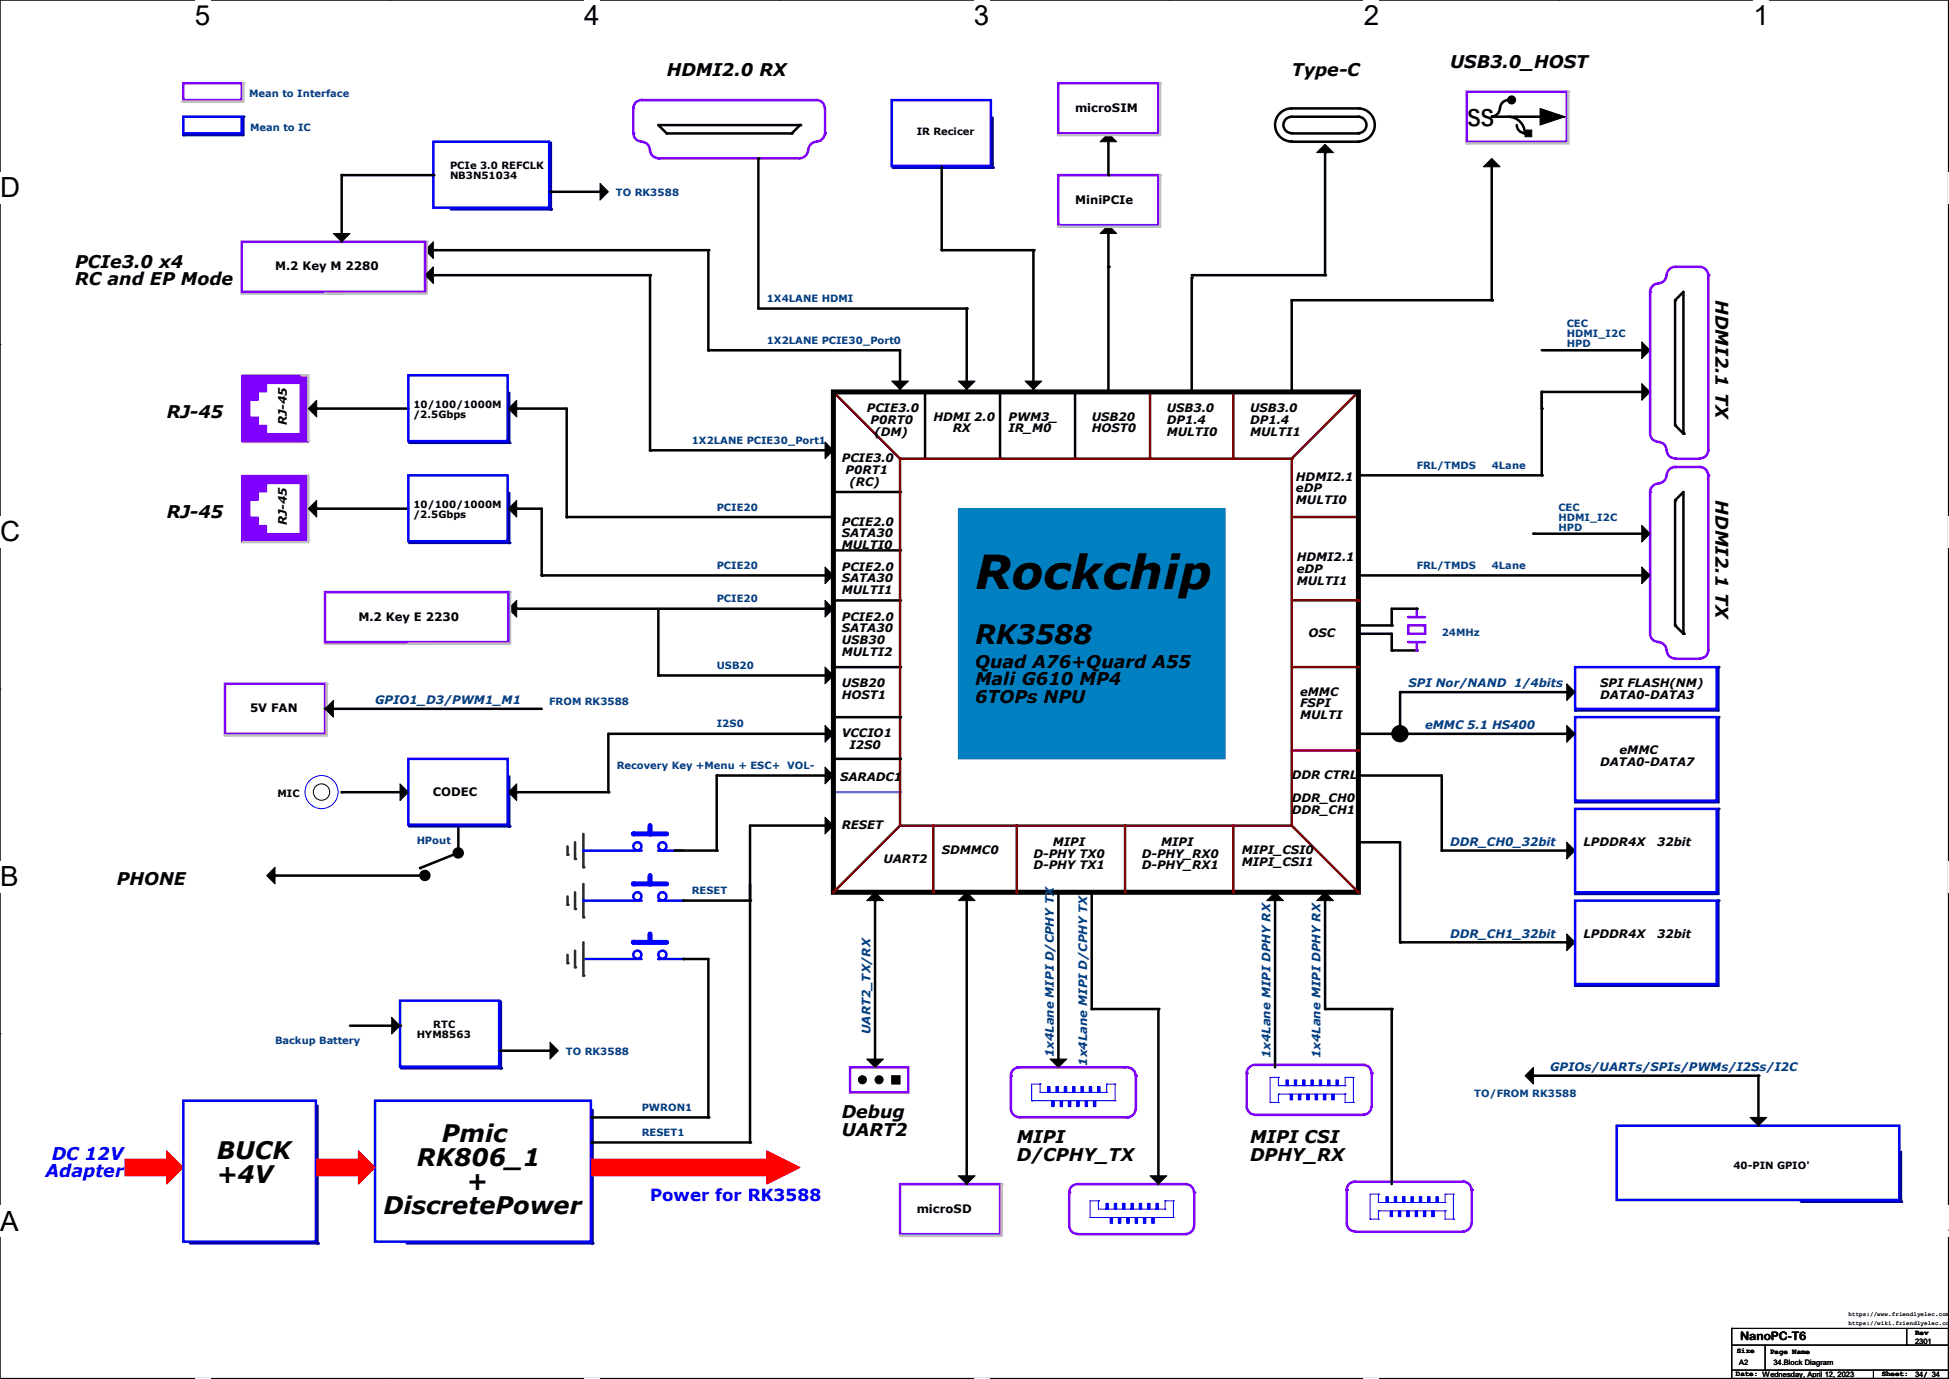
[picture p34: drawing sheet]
<svg xmlns="http://www.w3.org/2000/svg" width="297mm" height="210mm" viewBox="0 0 297 210" stroke-linecap="round" stroke-linejoin="round" font-family="sans-serif">
<defs><g id="words">
<text font-size="7.1" x="148.6" y="89.7">Rockchip</text>
<g font-size="4.2">
<text x="29.7" y="3.8">5</text>
<text x="89" y="3.8">4</text>
<text x="148.4" y="3.8">3</text>
<text x="207.8" y="3.8">2</text>
<text x="267.2" y="3.8">1</text>
<text x="0" y="30">D</text>
<text x="0" y="82.5">C</text>
<text x="0" y="135">B</text>
<text x="0" y="187.5">A</text>
<text x="296.9" y="187.5">A</text>
</g>
<text font-size="4.1" x="148.6" y="98">RK3588</text>
<g font-size="3.7">
<text x="223.6" y="19.1">SS</text>
<text x="67.3" y="173.9">Pmic</text>
<text x="33" y="176.4">BUCK</text>
<text x="63.5" y="177.6">RK806_1</text>
<text x="33" y="180.1">+4V</text>
<text x="58.4" y="185">DiscretePower</text>
<text x="71.1" y="181.3">+</text>
</g>
<g font-size="2.7">
<text x="101.6" y="11.6">HDMI2.0 RX</text>
<text x="196.8" y="11.6">Type-C</text>
<text x="221" y="10.3">USB3.0_HOST</text>
<text x="11.4" y="40.8">PCIe3.0 x4</text>
<text x="11.4" y="43.4">RC and EP Mode</text>
<text x="261.4" y="45.7" transform="rotate(90 261.4 45.7)">HDMI2.1 TX</text>
<text x="25.4" y="63.6">RJ-45</text>
<text x="261.4" y="76.2" transform="rotate(90 261.4 76.2)">HDMI2.1 TX</text>
<text x="25.4" y="78.9">RJ-45</text>
<text x="148.6" y="101.7">Quad A76+Quard A55</text>
<text x="148.6" y="104.4">Mali G610 MP4</text>
<text x="148.6" y="107.1">6TOPs NPU</text>
<text x="17.8" y="134.7">PHONE</text>
<text x="128.3" y="170.3">Debug</text>
<text x="128.3" y="173">UART2</text>
<text x="154.9" y="174.1">MIPI</text>
<text x="154.9" y="176.8">D/CPHY_TX</text>
<text x="190.5" y="174.1">MIPI CSI</text>
<text x="190.5" y="176.8">DPHY_RX</text>
</g>
<g font-size="2.7" fill="#00f">
<text x="6.9" y="179.3">Adapter</text>
<text x="7.9" y="176.7">DC 12V</text>
</g>
<text font-size="2.5" fill="#00f" x="99.1" y="182.9">Power for RK3588</text>
<g font-size="1.8">
<text x="163.8" y="17.1">microSIM</text>
<text x="163.8" y="31">MiniPCIe</text>
<text x="41.9" y="41.2">M.2 Key M 2280</text>
<text x="43.7" y="64.8" transform="rotate(-90 43.7 64.8)">RJ-45</text>
<text x="132.1" y="62.8">PCIE3.0</text>
<text x="132.7" y="64.6">P0RT0</text>
<text x="142.2" y="64.1">HDMI 2.0</text>
<text x="145.2" y="65.8">RX</text>
<text x="153.7" y="64.1">PWM3_</text>
<text x="153.7" y="65.8">IR_M0</text>
<text x="166.4" y="64.1">USB20</text>
<text x="166.4" y="65.8">HOST0</text>
<text x="177.8" y="62.8">USB3.0</text>
<text x="177.8" y="64.6">DP1.4</text>
<text x="190.5" y="62.8">USB3.0</text>
<text x="190.5" y="64.6">DP1.4</text>
<text x="128.3" y="70.4">PCIE3.0</text>
<text x="133.3" y="66.3">(DM)</text>
<text x="177.8" y="66.3">MULTI0</text>
<text x="190.5" y="66.3">MULTI1</text>
<text x="128.9" y="72.2">P0RT1</text>
<text x="129.5" y="74">(RC)</text>
<text x="197.5" y="73.2">HDMI2.1</text>
<text x="197.5" y="75">eDP</text>
<text x="197.5" y="76.8">MULTI0</text>
<text x="43.7" y="80" transform="rotate(-90 43.7 80)">RJ-45</text>
<text x="128.3" y="80.1">PCIE2.0</text>
<text x="128.3" y="81.8">SATA30</text>
<text x="128.3" y="83.6">MULTI0</text>
<text x="128.3" y="86.9">PCIE2.0</text>
<text x="128.3" y="88.7">SATA30</text>
<text x="197.6" y="85.5">HDMI2.1</text>
<text x="197.6" y="87.3">eDP</text>
<text x="197.6" y="89.1">MULTI1</text>
<text x="54.6" y="94.5">M.2 Key E 2230</text>
<text x="128.3" y="94.5">PCIE2.0</text>
<text x="128.3" y="90.5">MULTI1</text>
<text x="128.3" y="96.3">SATA30</text>
<text x="128.3" y="98.1">USB30</text>
<text x="128.3" y="99.9">MULTI2</text>
<text x="199.4" y="97.1">OSC</text>
<text x="128.3" y="104.7">USB20</text>
<text x="128.3" y="106.5">HOST1</text>
<text x="198.1" y="106">eMMC</text>
<text x="198.1" y="107.7">FSPI</text>
<text x="243.8" y="104.7">SPI FLASH(NM)</text>
<text x="243.8" y="106.5">DATA0-DATA3</text>
<text x="38.1" y="108.5">5V FAN</text>
<text x="128.3" y="112.3">VCCIO1</text>
<text x="198.1" y="109.5">MULTI</text>
<text x="128" y="118.9">SARADC1</text>
<text x="129.5" y="114.1">I2S0</text>
<text x="196.8" y="118.7">DDR CTRL</text>
<text x="243.8" y="116.6">DATA0-DATA7</text>
<text x="246.8" y="114.9">eMMC</text>
<text x="66" y="121.2">CODEC</text>
<text x="196.8" y="122.2">DDR_CH0</text>
<text x="196.8" y="124">DDR_CH1</text>
<text x="128.3" y="126.3">RESET</text>
<text x="134.6" y="131.4">UART2</text>
<text x="143.5" y="130.1">SDMMC0</text>
<text x="157.5" y="130.6">D-PHY TX0</text>
<text x="160.4" y="128.8">MIPI</text>
<text x="174" y="130.6">D-PHY_RX0</text>
<text x="176.9" y="128.8">MIPI</text>
<text x="189.2" y="130.1">MIPI_CSI0</text>
<text x="189.2" y="131.9">MIPI_CSI1</text>
<text x="241.3" y="128.8">LPDDR4X</text>
<text x="252.5" y="128.8">32bit</text>
<text x="157.5" y="132.4">D-PHY TX1</text>
<text x="174" y="132.4">D-PHY_RX1</text>
<text x="241.3" y="142.8">LPDDR4X</text>
<text x="252.5" y="142.8">32bit</text>
<text x="139.7" y="184.7">microSD</text>
<text x="265.2" y="204">NanoPC-T6</text>
</g>
<g font-size="1.8" fill="#004080">
<text x="57.1" y="107.2">GPIO1_D3/PWM1_M1</text>
<text x="214.6" y="104.7">SPI Nor/NAND 1/4bits</text>
<text x="217.2" y="111">eMMC 5.1 HS400</text>
<text x="221" y="128.8">DDR_CH0_32bit</text>
<text x="221" y="142.8">DDR_CH1_32bit</text>
<text x="132.6" y="157.5" transform="rotate(-90 132.6 157.5)">UART2_TX/RX</text>
<text x="160.6" y="161" transform="rotate(-90 160.6 161)">1x4Lane MIPI D/CPHY TX</text>
<text x="193.6" y="161.2" transform="rotate(-90 193.6 161.2)">1x4Lane MIPI DPHY RX</text>
<text x="201.2" y="161.2" transform="rotate(-90 201.2 161.2)">1x4Lane MIPI DPHY RX</text>
<text x="165.7" y="162.3" transform="rotate(-90 165.7 162.3)">1x4Lane MIPI D/CPHY TX</text>
<text x="236.2" y="163.1">GPIOs/UARTs/SPIs/PWMs/I2Ss/I2C</text>
</g>
<g font-size="1.5" fill="#004080">
<text x="38" y="14.8">Mean to Interface</text>
<text x="38.1" y="20">Mean to IC</text>
<text x="93.9" y="29.9">TO RK3588</text>
<text x="116.8" y="46">1X4LANE HDMI</text>
<text x="116.8" y="52.4">1X2LANE PCIE30_Port0</text>
<text x="238.8" y="49.8">CEC</text>
<text x="238.8" y="51.4">HDMI_I2C</text>
<text x="238.8" y="52.9">HPD</text>
<text x="105.4" y="67.6">1X2LANE PCIE30_Port1</text>
<text x="215.9" y="71.4">FRL/TMDS</text>
<text x="227.3" y="71.4">4Lane</text>
<text x="109.2" y="77.8">PCIE20</text>
<text x="237.5" y="77.8">CEC</text>
<text x="237.5" y="79.3">HDMI_I2C</text>
<text x="237.5" y="80.8">HPD</text>
<text x="109.2" y="86.7">PCIE20</text>
<text x="215.9" y="86.7">FRL/TMDS</text>
<text x="227.3" y="86.7">4Lane</text>
<text x="109.2" y="91.7">PCIE20</text>
<text x="109.2" y="101.9">USB20</text>
<text x="219.7" y="96.8">24MHz</text>
<text x="83.7" y="107.4">FROM RK3588</text>
<text x="109.2" y="110.8">I2S0</text>
<text x="94" y="117.1">Recovery Key +Menu + ESC+ VOL-</text>
<text x="63.5" y="128.6">HPout</text>
<text x="105.4" y="136.2">RESET</text>
<text x="41.9" y="159">Backup Battery</text>
<text x="86.2" y="160.7">TO RK3588</text>
<text x="224.7" y="167">TO/FROM RK3588</text>
<text x="97.8" y="173">RESET1</text>
<text x="97.8" y="169.2">PWRON1</text>
</g>
<g font-size="1.5">
<text x="139.7" y="20.6">IR Recicer</text>
<text x="68.6" y="25.7">PCIe 3.0 REFCLK</text>
<text x="68.6" y="27.2">NB3N51034</text>
<text x="63" y="62.1">10/100/1000M</text>
<text x="63" y="63.7">/2.5Gbps</text>
<text x="63" y="77.4">10/100/1000M</text>
<text x="63" y="78.9">/2.5Gbps</text>
<text x="42.3" y="121.3">MIC</text>
<text x="63.5" y="158">HYM8563</text>
<text x="66" y="156.5">RTC</text>
<text x="264.2" y="178.1">40-PIN GPIO'</text>
</g>
<g font-size="1.1">
<text x="291.8" y="203.3">Rev</text>
<text x="264.5" y="209.6">Date: Wednesday, April 12, 2023</text>
<text x="264.7" y="206.1">Size</text>
<text x="265" y="207.9">A2</text>
<text x="269.7" y="206.2">Page Name</text>
<text x="270.2" y="207.9">34.Block Diagram</text>
<text x="286.8" y="209.6">Sheet:</text>
<text x="291.8" y="209.8">34/ 34</text>
<text x="291.8" y="204.7">2301</text>
</g>
<g font-size=".9">
<text x="281.7" y="201.8">https://wiki.friendlyelec.com/</text>
<text x="281.7" y="200.5">https://www.friendlyelec.com/</text>
</g>
</g></defs>
<path d="M0 0h296.9v209.9h-296.9z" fill="none" stroke="#000" stroke-width=".15"/>
<g fill="#fff">
<path d="M29.7 0h2.3v4.7h-2.3z"/>
<path d="M29.7 209.9h2.3v.1h-2.3z"/>
</g>
<path d="M59.4 0h.1M59.4 209.9h.1" fill="none" stroke="#000" stroke-width=".15"/>
<g fill="#fff">
<path d="M89 0h2.4v4.7h-2.4z"/>
<path d="M89 209.9h2.4v.1h-2.4z"/>
</g>
<path d="M118.7 0h.1M118.7 209.9h.1" fill="none" stroke="#000" stroke-width=".15"/>
<g fill="#fff">
<path d="M148.4 0h2.4v4.7h-2.4z"/>
<path d="M148.4 209.9h2.4v.1h-2.4z"/>
</g>
<path d="M178.1 0h.1M178.1 209.9h.1" fill="none" stroke="#000" stroke-width=".15"/>
<g fill="#fff">
<path d="M207.8 0h2.4v4.7h-2.4z"/>
<path d="M207.8 209.9h2.4v.1h-2.4z"/>
</g>
<path d="M237.5 0h.1M237.5 209.9h.1" fill="none" stroke="#000" stroke-width=".15"/>
<g fill="#fff">
<path d="M267.2 0h2.4v4.7h-2.4z"/>
<path d="M267.2 209.9h2.4v.1h-2.4z"/>
<path d="M0 26.2h3v4.7h-3z"/>
<path d="M296.9 26.2h.1v4.7h-.1z"/>
<path d="M0 78.7h3v4.7h-3z"/>
<path d="M296.9 78.7h.1v4.7h-.1z"/>
</g>
<path d="M0 52.5h.1M296.9 52.5h.1" fill="none" stroke="#000" stroke-width=".15"/>
<g fill="#fff">
<path d="M0 131.1h2.8v4.8h-2.8z"/>
<path d="M296.9 131.1h.1v4.8h-.1z"/>
</g>
<path d="M0 104.9h.1M296.9 104.9h.1" fill="none" stroke="#000" stroke-width=".15"/>
<g fill="#fff">
<path d="M0 183.6h2.8v4.8h-2.8z"/>
<path d="M296.8 183.6h.2v4.8h-.2z"/>
</g>
<path d="M0 157.4h.1M296.9 157.4h.1" fill="none" stroke="#000" stroke-width=".15"/>
<path d="M207 16.5a2.52 2.52 0 0 1 2.5 2.5 2.52 2.52 0 0 1-2.5 2.5M207.1 16.5h-10.2a2.52 2.52 0 0 0-2.6 2.5 2.52 2.52 0 0 0 2.6 2.5h-.1M168.9 35.6v24.1M196.7 21.6h10.3M196.8 20.3h10.2M207 20.3a1.25 1.25 0 0 0 1.2-1.3 1.25 1.25 0 0 0-1.2-1.2h-10.2a1.25 1.25 0 0 0-1.2 1.2 1.25 1.25 0 0 0 1.2 1.3" fill="none" stroke="#000" stroke-width=".38"/>
<g fill="#000">
<circle cx="207" cy="17.8" r=".19"/>
<circle cx="207.1" cy="16.5" r=".19"/>
<circle cx="207" cy="20.3" r=".19"/>
<circle cx="207" cy="21.6" r=".19"/>
<circle cx="168.9" cy="40.6" r=".19"/>
</g>
<path d="M167.6 35.6l1.3-1.3 1.3 1.3z" fill-rule="evenodd" fill="#000" stroke="#000" stroke-width=".15"/>
<path d="M27.9 12.7h8.9v2.5h-8.9z" fill="none" stroke="#8000ff" stroke-width=".38"/>
<path d="M37.1 17.8v2.8" fill="none" stroke="#0000a0" stroke-width=".38"/>
<circle cx="37.1" cy="17.8" r=".19" fill="#0000a0"/>
<path d="M27.9 20.6h9.2" fill="none" stroke="#0000a0" stroke-width=".38"/>
<circle cx="27.9" cy="20.6" r=".19" fill="#0000a0"/>
<path d="M27.9 17.8h8.9v2.5h-8.9z" fill="none" stroke="#00f" stroke-width=".38"/>
<path d="M27.8 15.5h9.3" fill="none" stroke="#c0c0c0" stroke-width=".38"/>
<circle cx="27.8" cy="15.5" r=".19" fill="#c0c0c0"/>
<path d="M37.1 12.7v2.8" fill="none" stroke="#c0c0c0" stroke-width=".38"/>
<circle cx="37.1" cy="12.7" r=".19" fill="#c0c0c0"/>
<path d="M196.8 45.7v14M234.9 59.7v2.5M69.8 125.7v4.2" fill="none" stroke="#000" stroke-width=".38"/>
<g fill="#000">
<circle cx="196.8" cy="45.7" r=".19"/>
<circle cx="235" cy="62.2" r=".19"/>
<circle cx="69.8" cy="129.9" r=".19"/>
</g>
<circle cx="49" cy="120.6" r="1.25" fill="none" stroke="#000" stroke-width=".15"/>
<circle cx="49" cy="120.6" r="2.52" fill="none" stroke="#00f" stroke-width=".15"/>
<path d="M77.6 118.2v7.7" fill="none" stroke="#0000a0" stroke-width=".38"/>
<circle cx="77.6" cy="125.9" r=".19" fill="#0000a0"/>
<circle cx="213.3" cy="111.7" r="1.25" fill="#000" stroke="#000" stroke-width=".15"/>
<path d="M100.3 24.1h21.6" fill="none" stroke="#8000ff" stroke-width=".38"/>
<circle cx="100.3" cy="24.1" r=".19" fill="#8000ff"/>
<path d="M96.5 16.5v3.8M99.1 22.9a1.25 1.25 0 0 0 1.2 1.2" fill="none" stroke="#8000ff" stroke-width=".38"/>
<circle cx="96.5" cy="20.3" r=".19" fill="#8000ff"/>
<path d="M124.5 15.2h-26.7a1.25 1.25 0 0 0-1.3 1.3" fill="none" stroke="#8000ff" stroke-width=".38"/>
<circle cx="97.8" cy="15.2" r=".19" fill="#8000ff"/>
<path d="M125.7 16.5v3.8M123.1 22.9a1.25 1.25 0 0 1-1.2 1.2M124.5 21.6a1.25 1.25 0 0 0-1.3 1.3" fill="none" stroke="#8000ff" stroke-width=".38"/>
<circle cx="125.7" cy="20.3" r=".19" fill="#8000ff"/>
<path d="M124.5 15.2a1.25 1.25 0 0 1 1.2 1.3M96.5 20.3a1.25 1.25 0 0 0 1.3 1.2M97.8 21.6a1.25 1.25 0 0 1 1.2 1.3M125.7 20.3a1.25 1.25 0 0 1-1.2 1.2M129.5 162.6h8.9v3.8h-8.9zM154.9 162.6h16.5M155.3 162.6a1.25 1.25 0 0 0-1.2 1.2" fill="none" stroke="#8000ff" stroke-width=".38"/>
<path d="M100.3 19h21.6l-1.3 1.3h-19zM115.6 24.1v22.9h31.7v12.7M141 59.7v10.1M133.3 137.2v24.1" fill="none" stroke="#000" stroke-width=".38"/>
<g fill="#000">
<circle cx="121.9" cy="19.1" r=".19"/>
<circle cx="101.6" cy="20.3" r=".19"/>
<circle cx="115.6" cy="24.1" r=".19"/>
<circle cx="120.7" cy="20.3" r=".19"/>
<circle cx="147.3" cy="59.7" r=".19"/>
<circle cx="147.3" cy="47" r=".19"/>
<circle cx="141" cy="69.9" r=".19"/>
<circle cx="133.3" cy="137.2" r=".19"/>
</g>
<g fill="#000" stroke="#000" stroke-width=".15">
<path d="M133.3 135.9l1.3 1.3h-2.5z" fill-rule="evenodd"/>
<path d="M132.1 161.3h2.5l-1.3 1.3z" fill-rule="evenodd"/>
<path d="M135.9 163.8h1.3v1.3h-1.3z" fill-rule="evenodd"/>
<circle cx="149.8" cy="113" r="1.25"/>
<circle cx="131.4" cy="164.4" r=".61"/>
<circle cx="134" cy="164.4" r=".61"/>
</g>
<circle cx="171.4" cy="162.6" r=".19" fill="#8000ff"/>
<path d="M173.1 163.8v5.1" fill="none" stroke="#8000ff" stroke-width=".38"/>
<circle cx="173.1" cy="163.8" r=".19" fill="#8000ff"/>
<path d="M154.1 163.8v5.1" fill="none" stroke="#8000ff" stroke-width=".38"/>
<circle cx="154.1" cy="163.8" r=".19" fill="#8000ff"/>
<path d="M157.2 167.6h.1M157.2 165.1v2.5M157.2 167.6h12.7M158.5 166.4h10.2M168.7 166.4h.1" fill="none" stroke="#00f" stroke-width=".15"/>
<path d="M155.3 170.2h16.5" fill="none" stroke="#8000ff" stroke-width=".38"/>
<circle cx="171.8" cy="170.2" r=".19" fill="#8000ff"/>
<path d="M154.1 168.9a1.25 1.25 0 0 0 1.2 1.2M171.8 162.6a1.25 1.25 0 0 1 1.3 1.2M173.1 168.9a1.25 1.25 0 0 1-1.3 1.2" fill="none" stroke="#8000ff" stroke-width=".38"/>
<path d="M157.2 165.1h1.3M158.5 165.1h.1M158.5 165.1v1.3M168.7 165.1h.1M168.7 165.1h1.2M168.7 165.1v1.3M169.9 165.1h.1M169.9 167.6h.1M169.9 165.1v2.5" fill="none" stroke="#00f" stroke-width=".15"/>
<g fill="#00f" stroke="#00f" stroke-width=".15">
<path d="M159.6 165.5h.4v.9h-.4z" fill-rule="evenodd"/>
<path d="M166.6 167.6h.4v.9h-.4z" fill-rule="evenodd"/>
<path d="M162.8 167.6h.4v.9h-.4z" fill-rule="evenodd"/>
<path d="M161.5 167.6h.4v.9h-.4z" fill-rule="evenodd"/>
<path d="M160.3 167.6h.4v.9h-.4z" fill-rule="evenodd"/>
<path d="M163.4 165.5h.4v.9h-.4z" fill-rule="evenodd"/>
<path d="M162.2 165.5h.4v.9h-.4z" fill-rule="evenodd"/>
<path d="M160.9 165.5h.4v.9h-.4z" fill-rule="evenodd"/>
<path d="M164.1 167.6h.4v.9h-.4z" fill-rule="evenodd"/>
<path d="M165.4 167.6h.3v.9h-.3z" fill-rule="evenodd"/>
<path d="M167.3 165.5h.3v.9h-.3z" fill-rule="evenodd"/>
<path d="M166 165.5h.4v.9h-.4z" fill-rule="evenodd"/>
<path d="M164.7 165.5h.4v.9h-.4z" fill-rule="evenodd"/>
</g>
<path d="M160 161.3h2.6l-1.3 1.3z" fill-rule="evenodd" fill="#000" stroke="#000" stroke-width=".15"/>
<path d="M161.3 135.9v25.4" fill="none" stroke="#000" stroke-width=".38"/>
<circle cx="161.3" cy="135.9" r=".19" fill="#000"/>
<g fill="#f00" stroke="#f00" stroke-width=".15">
<path d="M25.4 175.3l2.5 2.5-2.5 2.5z" fill-rule="evenodd"/>
<path d="M19 176.5h6.4v2.6h-6.4z" fill-rule="evenodd"/>
</g>
<path d="M27.9 167.6h20.2v21.5h-20.2z" fill="none" stroke="#00f" stroke-width=".38"/>
<path d="M29 189.4h19.4" fill="none" stroke="#0000a0" stroke-width=".38"/>
<circle cx="48.4" cy="189.4" r=".19" fill="#0000a0"/>
<path d="M48.4 168.4v21" fill="none" stroke="#0000a0" stroke-width=".38"/>
<circle cx="48.4" cy="189.4" r=".19" fill="#0000a0"/>
<path d="M62 189.4h28.2" fill="none" stroke="#0000a0" stroke-width=".38"/>
<circle cx="90.2" cy="189.4" r=".19" fill="#0000a0"/>
<path d="M90.3 169v20.4" fill="none" stroke="#0000a0" stroke-width=".38"/>
<circle cx="90.3" cy="189.4" r=".19" fill="#0000a0"/>
<g fill="none" stroke="#00f" stroke-width=".38">
<path d="M57.1 167.6h32.9v21.5h-32.9z"/>
<circle cx="97.1" cy="136.5" r=".61"/>
<circle cx="100.9" cy="136.5" r=".61"/>
</g>
<path d="M99.1 133.3v1.3" fill="none" stroke="#00f" stroke-width=".76"/>
<circle cx="99.1" cy="134.6" r=".38" fill="#00f"/>
<path d="M96.5 134.6h5.1" fill="none" stroke="#00f" stroke-width=".76"/>
<circle cx="96.5" cy="134.6" r=".38" fill="#00f"/>
<path d="M86.5 136.5v1.3" fill="none" stroke="#008000" stroke-width=".38"/>
<circle cx="86.5" cy="137.8" r=".19" fill="#008000"/>
<path d="M87.6 135.9v2.5" fill="none" stroke="#008000" stroke-width=".38"/>
<circle cx="87.6" cy="138.4" r=".19" fill="#008000"/>
<path d="M88.9 134.6v5.1" fill="none" stroke="#008000" stroke-width=".38"/>
<circle cx="88.9" cy="139.7" r=".19" fill="#008000"/>
<path d="M100.3 137.2h3.8" fill="none" stroke="#00f" stroke-width=".38"/>
<circle cx="100.3" cy="137.2" r=".19" fill="#00f"/>
<path d="M88.9 137.2h8.9" fill="none" stroke="#00f" stroke-width=".38"/>
<circle cx="88.9" cy="137.2" r=".19" fill="#00f"/>
<circle cx="100.9" cy="128.9" r=".61" fill="none" stroke="#00f" stroke-width=".38"/>
<path d="M99.1 125.7v1.3" fill="none" stroke="#00f" stroke-width=".76"/>
<circle cx="99.1" cy="127" r=".38" fill="#00f"/>
<path d="M96.5 127h5.1" fill="none" stroke="#00f" stroke-width=".76"/>
<circle cx="96.5" cy="127" r=".38" fill="#00f"/>
<path d="M87.6 128.3v2.5" fill="none" stroke="#008000" stroke-width=".38"/>
<circle cx="87.6" cy="130.8" r=".19" fill="#008000"/>
<path d="M88.9 127v5.1" fill="none" stroke="#008000" stroke-width=".38"/>
<circle cx="88.9" cy="132.1" r=".19" fill="#008000"/>
<path d="M100.3 129.5h3.8" fill="none" stroke="#00f" stroke-width=".38"/>
<circle cx="100.3" cy="129.5" r=".19" fill="#00f"/>
<path d="M88.9 129.5h8.9" fill="none" stroke="#00f" stroke-width=".38"/>
<circle cx="88.9" cy="129.5" r=".19" fill="#00f"/>
<circle cx="97.1" cy="128.9" r=".61" fill="none" stroke="#00f" stroke-width=".38"/>
<path d="M109.2 118.1v11.4h-6.3M114.3 125.7v11.5h-10.2" fill="none" stroke="#000" stroke-width=".38"/>
<g fill="#000">
<circle cx="102.9" cy="129.5" r=".19"/>
<circle cx="104.1" cy="137.2" r=".19"/>
<circle cx="109.2" cy="129.5" r=".19"/>
<circle cx="114.3" cy="137.2" r=".19"/>
</g>
<path d="M86.5 128.9v1.3" fill="none" stroke="#008000" stroke-width=".38"/>
<circle cx="86.5" cy="130.2" r=".19" fill="#008000"/>
<path d="M114.3 134.6v39.4h-24.1" fill="none" stroke="#000" stroke-width=".38"/>
<g fill="#000">
<circle cx="90.2" cy="174" r=".19"/>
<circle cx="114.3" cy="174" r=".19"/>
</g>
<path d="M88.9 146h8.9" fill="none" stroke="#00f" stroke-width=".38"/>
<circle cx="88.9" cy="146.1" r=".19" fill="#00f"/>
<g fill="none" stroke="#00f" stroke-width=".38">
<circle cx="97.1" cy="145.4" r=".61"/>
<circle cx="100.9" cy="145.4" r=".61"/>
</g>
<path d="M99.1 142.2v1.3" fill="none" stroke="#00f" stroke-width=".76"/>
<circle cx="99.1" cy="143.5" r=".38" fill="#00f"/>
<path d="M96.5 143.5h5.1" fill="none" stroke="#00f" stroke-width=".76"/>
<circle cx="96.5" cy="143.5" r=".38" fill="#00f"/>
<path d="M86.5 145.4v1.3" fill="none" stroke="#008000" stroke-width=".38"/>
<circle cx="86.5" cy="146.7" r=".19" fill="#008000"/>
<path d="M87.6 144.8v2.5" fill="none" stroke="#008000" stroke-width=".38"/>
<circle cx="87.6" cy="147.3" r=".19" fill="#008000"/>
<path d="M88.9 143.5v5.1" fill="none" stroke="#008000" stroke-width=".38"/>
<circle cx="88.9" cy="148.6" r=".19" fill="#008000"/>
<path d="M100.3 146h3.8" fill="none" stroke="#00f" stroke-width=".38"/>
<circle cx="100.3" cy="146" r=".19" fill="#00f"/>
<path d="M104.1 146h3.8v24.2h-17.7" fill="none" stroke="#000" stroke-width=".38"/>
<g fill="#000">
<circle cx="104.1" cy="146.1" r=".19"/>
<circle cx="90.2" cy="170.2" r=".19"/>
<circle cx="108" cy="170.2" r=".19"/>
</g>
<path d="M76.3 152.5v10.2" fill="none" stroke="#0000a0" stroke-width=".38"/>
<circle cx="76.3" cy="162.7" r=".19" fill="#0000a0"/>
<path d="M61.1 162.7h15.2" fill="none" stroke="#0000a0" stroke-width=".38"/>
<circle cx="76.3" cy="162.7" r=".19" fill="#0000a0"/>
<path d="M61 152.4h15.1v10h-15.1z" fill="none" stroke="#00f" stroke-width=".38"/>
<path d="M76.2 160h7.6" fill="none" stroke="#000" stroke-width=".38"/>
<circle cx="83.8" cy="160" r=".19" fill="#000"/>
<path d="M83.8 158.7l1.3 1.3-1.3 1.3z" fill-rule="evenodd" fill="#000" stroke="#000" stroke-width=".15"/>
<path d="M240 150.1h21.9" fill="none" stroke="#0000a0" stroke-width=".38"/>
<circle cx="240" cy="150.1" r=".19" fill="#0000a0"/>
<path d="M261.9 137.2v12.9" fill="none" stroke="#0000a0" stroke-width=".38"/>
<circle cx="261.9" cy="137.2" r=".19" fill="#0000a0"/>
<path d="M207 118.1h12.7v11.4M207 128.3h6.4v15.2h25.4" fill="none" stroke="#000" stroke-width=".38"/>
<g fill="#000">
<circle cx="207" cy="118.1" r=".19"/>
<circle cx="207" cy="128.3" r=".19"/>
<circle cx="219.7" cy="129.5" r=".19"/>
<circle cx="213.4" cy="143.5" r=".19"/>
<circle cx="238.8" cy="143.5" r=".19"/>
</g>
<path d="M238.8 142.2l1.2 1.3-1.2 1.3z" fill-rule="evenodd" fill="#000" stroke="#000" stroke-width=".15"/>
<path d="M240 137.2h21.6v12.7h-21.6z" fill="none" stroke="#00f" stroke-width=".38"/>
<path d="M207.8 162.2h-16.5a1.25 1.25 0 0 0-1.3 1.2" fill="none" stroke="#8000ff" stroke-width=".38"/>
<circle cx="207.8" cy="162.2" r=".19" fill="#8000ff"/>
<path d="M209 163.4v5.1" fill="none" stroke="#8000ff" stroke-width=".38"/>
<circle cx="209" cy="163.4" r=".19" fill="#8000ff"/>
<path d="M190 163.4v5.1" fill="none" stroke="#8000ff" stroke-width=".38"/>
<circle cx="190" cy="163.4" r=".19" fill="#8000ff"/>
<path d="M191.3 169.8h16.5" fill="none" stroke="#8000ff" stroke-width=".38"/>
<circle cx="207.8" cy="169.8" r=".19" fill="#8000ff"/>
<path d="M255.3 40.6h3.8M190 168.5a1.25 1.25 0 0 0 1.3 1.3M207.8 162.2a1.25 1.25 0 0 1 1.2 1.2M209 168.5a1.25 1.25 0 0 1-1.2 1.3" fill="none" stroke="#8000ff" stroke-width=".38"/>
<path d="M234.9 53.3h15.3M109.2 118.1h16.5M41.9 133.3h22.9M69.7 129.9l-5.7 2.3M194.3 135.9v26.7" fill="none" stroke="#000" stroke-width=".38"/>
<g fill="#000">
<circle cx="250.2" cy="53.3" r=".19"/>
<circle cx="109.2" cy="118.1" r=".19"/>
<circle cx="41.9" cy="133.3" r=".19"/>
<circle cx="64" cy="132.2" r=".19"/>
<circle cx="194.3" cy="135.9" r=".19"/>
</g>
<g fill="#000" stroke="#000" stroke-width=".15">
<path d="M250.2 58.4l1.3 1.3-1.3 1.3z" fill-rule="evenodd"/>
<path d="M250.2 52.1l1.3 1.2-1.3 1.3z" fill-rule="evenodd"/>
<path d="M125.7 116.8l1.3 1.3-1.3 1.3z" fill-rule="evenodd"/>
<path d="M40.6 133.3l1.3-1.2v2.5z" fill-rule="evenodd"/>
<path d="M125.7 124.5l1.3 1.2-1.3 1.3z" fill-rule="evenodd"/>
<path d="M194.3 135.9l1.3 1.3h-2.6z" fill-rule="evenodd"/>
</g>
<g fill="none" stroke="#000" stroke-width=".76">
<circle cx="64.7" cy="133.3" r=".49"/>
<circle cx="69.8" cy="129.9" r=".49"/>
</g>
<g fill="none" stroke="#00f" stroke-width=".15">
<path d="M193.5 167.9h.1M193.5 167.9h1.3M194.8 167.9h.1M194.8 166.6h.1M194.8 164.1h.1M194.8 164.1v1.3h10.2M194.8 166.6v1.3M194.8 166.6h10.2M194.8 164.1h-1.3v3.8M205 166.6h.1M205 164.1h.1M205 165.4h.1"/>
<path d="M205 166.6v1.3h1.2M205 164.1v1.3M205 164.1h1.2M206.2 167.9h.1M206.2 164.1h.1M206.2 164.1v3.8"/>
</g>
<g fill="#00f" stroke="#00f" stroke-width=".15">
<path d="M202.9 166.6h.4v.9h-.4z" fill-rule="evenodd"/>
<path d="M199.1 166.6h.4v.9h-.4z" fill-rule="evenodd"/>
<path d="M197.9 166.6h.3v.9h-.3z" fill-rule="evenodd"/>
<path d="M196.6 166.6h.4v.9h-.4z" fill-rule="evenodd"/>
<path d="M198.5 164.5h.4v.9h-.4z" fill-rule="evenodd"/>
<path d="M197.2 164.5h.4v.9h-.4z" fill-rule="evenodd"/>
<path d="M200.4 166.6h.4v.9h-.4z" fill-rule="evenodd"/>
<path d="M201.7 166.6h.4v.9h-.4z" fill-rule="evenodd"/>
<path d="M196 164.5h.3v.9h-.3z" fill-rule="evenodd"/>
<path d="M203.6 164.5h.4v.9h-.4z" fill-rule="evenodd"/>
<path d="M202.3 164.5h.4v.9h-.4z" fill-rule="evenodd"/>
<path d="M201 164.5h.4v.9h-.4z" fill-rule="evenodd"/>
<path d="M199.8 164.5h.4v.9h-.4z" fill-rule="evenodd"/>
</g>
<g fill="#f00" stroke="#f00" stroke-width=".15">
<path d="M90.2 176.5h26.6v2.6h-26.6z" fill-rule="evenodd"/>
<path d="M54.6 175.3l2.5 2.5-2.5 2.5z" fill-rule="evenodd"/>
<path d="M48.3 176.5h6.3v2.6h-6.3z" fill-rule="evenodd"/>
<path d="M116.8 175.3l5.1 2.5-5.1 2.5z" fill-rule="evenodd"/>
</g>
<circle cx="255.3" cy="40.6" r=".19" fill="#8000ff"/>
<path d="M259.1 40.6a1.25 1.25 0 0 1 1.2 1.3M260.3 41.9v26.7" fill="none" stroke="#8000ff" stroke-width=".38"/>
<circle cx="260.4" cy="41.9" r=".19" fill="#8000ff"/>
<path d="M163.8 59.7v10.1M234.9 59.7h15.3" fill="none" stroke="#000" stroke-width=".38"/>
<g fill="#000">
<circle cx="235" cy="59.7" r=".19"/>
<circle cx="163.8" cy="69.9" r=".19"/>
</g>
<path d="M188 59.7v10.1" fill="none" stroke="#800000" stroke-width=".38"/>
<circle cx="188" cy="69.9" r=".19" fill="#800000"/>
<path d="M175.3 59.7v10.1" fill="none" stroke="#800000" stroke-width=".38"/>
<circle cx="175.3" cy="69.8" r=".19" fill="#800000"/>
<path d="M152.4 59.7v10.1" fill="none" stroke="#000" stroke-width=".38"/>
<circle cx="152.4" cy="69.9" r=".19" fill="#000"/>
<path d="M251.5 44.4v21.6M254 41.9a1.25 1.25 0 0 1-1.3 1.2M255.3 40.6a1.25 1.25 0 0 0-1.3 1.3M260.3 68.6a1.25 1.25 0 0 1-1.2 1.2" fill="none" stroke="#8000ff" stroke-width=".38"/>
<circle cx="251.5" cy="44.5" r=".19" fill="#8000ff"/>
<path d="M252.7 43.2a1.25 1.25 0 0 0-1.2 1.2" fill="none" stroke="#8000ff" stroke-width=".38"/>
<path d="M196.8 78.7h10.2" fill="none" stroke="#800000" stroke-width=".38"/>
<circle cx="207" cy="78.7" r=".19" fill="#800000"/>
<path d="M255.3 45.7l1.2-1.3v21.6" fill="none" stroke="#000" stroke-width=".38"/>
<g fill="#000">
<circle cx="255.3" cy="45.7" r=".19"/>
<circle cx="256.5" cy="66" r=".19"/>
</g>
<path d="M251.5 66a1.25 1.25 0 0 0 1.2 1.3M252.7 67.3a1.25 1.25 0 0 1 1.3 1.3M254 68.6a1.25 1.25 0 0 0 1.3 1.2M255.3 69.8h3.8" fill="none" stroke="#8000ff" stroke-width=".38"/>
<circle cx="255.3" cy="69.8" r=".19" fill="#8000ff"/>
<path d="M255.3 45.7v19.1l1.2 1.2M127 74.9h10.2M127 91.4h10.2M127 83.8h10.2M127 101.6h10.2" fill="none" stroke="#000" stroke-width=".38"/>
<g fill="#000">
<circle cx="137.2" cy="74.9" r=".19"/>
<circle cx="255.3" cy="64.8" r=".19"/>
<circle cx="256.5" cy="66" r=".19"/>
<circle cx="137.2" cy="83.8" r=".19"/>
<circle cx="137.2" cy="91.4" r=".19"/>
<circle cx="137.2" cy="101.6" r=".19"/>
</g>
<path d="M127 120.6h10.2" fill="none" stroke="#8080ff" stroke-width=".38"/>
<circle cx="137.2" cy="120.7" r=".19" fill="#8080ff"/>
<path d="M127 59.7l10.2 10.1" fill="none" stroke="#800000" stroke-width=".38"/>
<circle cx="137.2" cy="69.8" r=".19" fill="#800000"/>
<path d="M207 59.7l-10.2 10.1" fill="none" stroke="#800000" stroke-width=".38"/>
<circle cx="196.8" cy="69.9" r=".19" fill="#800000"/>
<path d="M127 59.7h80v76.2h-80z" fill="none" stroke="#000" stroke-width=".76"/>
<path d="M251.5 74.9v21.6" fill="none" stroke="#8000ff" stroke-width=".38"/>
<circle cx="251.5" cy="74.9" r=".19" fill="#8000ff"/>
<path d="M252.7 73.7a1.25 1.25 0 0 0-1.2 1.2M255.3 71.1h3.8" fill="none" stroke="#8000ff" stroke-width=".38"/>
<circle cx="255.3" cy="71.1" r=".19" fill="#8000ff"/>
<path d="M259.1 71.1a1.25 1.25 0 0 1 1.2 1.3M260.3 72.4v26.7" fill="none" stroke="#8000ff" stroke-width=".38"/>
<circle cx="260.4" cy="72.4" r=".19" fill="#8000ff"/>
<path d="M146 77.5h40.7v38.1h-40.7z" fill-rule="evenodd" fill="#0080c0" stroke="#0080c0" stroke-width=".15"/>
<path d="M251.5 96.5a1.25 1.25 0 0 0 1.2 1.2M252.7 97.8a1.25 1.25 0 0 1 1.3 1.3M255.3 100.3h3.8" fill="none" stroke="#8000ff" stroke-width=".38"/>
<circle cx="255.3" cy="100.3" r=".19" fill="#8000ff"/>
<path d="M254 72.4a1.25 1.25 0 0 1-1.3 1.2M255.3 71.1a1.25 1.25 0 0 0-1.3 1.3M214.6 95.2h2.6v1.3h-2.6zM215.9 97.8v1.3M254 99.1a1.25 1.25 0 0 0 1.3 1.2M260.3 99.1a1.25 1.25 0 0 1-1.2 1.2" fill="none" stroke="#8000ff" stroke-width=".38"/>
<path d="M137.2 69.8h59.6v55.9h-59.6z" fill="none" stroke="#800000" stroke-width=".38"/>
<path d="M255.3 76.2l1.2-1.3v21.6l-1.2-1.3zM207 87.6h43.2M207 96.5h5.1v2.6h3.8M207 95.2h5.1M233.7 81.3h16.5" fill="none" stroke="#000" stroke-width=".38"/>
<g fill="#000">
<circle cx="255.3" cy="76.2" r=".19"/>
<circle cx="207" cy="95.2" r=".19"/>
<circle cx="207" cy="96.5" r=".19"/>
<circle cx="212.1" cy="99.1" r=".19"/>
<circle cx="215.9" cy="99.1" r=".19"/>
<circle cx="233.7" cy="81.3" r=".19"/>
<circle cx="250.2" cy="87.6" r=".19"/>
<circle cx="255.3" cy="95.3" r=".19"/>
<circle cx="256.5" cy="96.5" r=".19"/>
</g>
<g fill="#000" stroke="#000" stroke-width=".15">
<path d="M250.2 86.4l1.3 1.2-1.3 1.3z" fill-rule="evenodd"/>
<path d="M250.2 80l1.3 1.3-1.3 1.2z" fill-rule="evenodd"/>
</g>
<circle cx="215.9" cy="99.1" r=".19" fill="#8000ff"/>
<path d="M214.6 97.8h2.6" fill="none" stroke="#8000ff" stroke-width=".38"/>
<circle cx="214.6" cy="97.8" r=".19" fill="#8000ff"/>
<path d="M215.9 92.7v1.3" fill="none" stroke="#8000ff" stroke-width=".38"/>
<circle cx="215.9" cy="94" r=".19" fill="#8000ff"/>
<path d="M214.6 94h2.6" fill="none" stroke="#8000ff" stroke-width=".38"/>
<circle cx="214.6" cy="94" r=".19" fill="#8000ff"/>
<path d="M227.3 17.8h8.5M228.6 16.5a1.25 1.25 0 0 1-1.3 1.2M229.9 15.2a1.25 1.25 0 0 0-1.3 1.3M229.9 17.8a2.52 2.52 0 0 1 2.5 2.5M231.1 19a1.25 1.25 0 0 0 1.3 1.3M227.3 25.4v20.3h-30.5M181.6 42.3v17.4M215.9 92.7h-3.8v2.5" fill="none" stroke="#000" stroke-width=".38"/>
<g fill="#000">
<circle cx="235.8" cy="17.8" r=".19"/>
<circle cx="181.6" cy="42.3" r=".19"/>
<circle cx="227.3" cy="45.7" r=".19"/>
<circle cx="212.1" cy="95.3" r=".19"/>
<circle cx="215.9" cy="92.7" r=".19"/>
</g>
<g fill="#000" stroke="#000" stroke-width=".15">
<path d="M232.4 19.8h1v1h-1z" fill-rule="evenodd"/>
<path d="M227.3 24.1l1.3 1.3h-2.5z" fill-rule="evenodd"/>
<circle cx="230.4" cy="15.2" r=".61"/>
</g>
<path d="M223.5 14h15.3v7.6h-15.3z" fill="none" stroke="#8000ff" stroke-width=".38"/>
<path d="M223.5 21.8h15.5" fill="none" stroke="#c0c0c0" stroke-width=".38"/>
<circle cx="223.5" cy="21.8" r=".19" fill="#c0c0c0"/>
<path d="M239 14v7.8" fill="none" stroke="#c0c0c0" stroke-width=".38"/>
<circle cx="239" cy="14" r=".19" fill="#c0c0c0"/>
<path d="M234.7 16.5l3.8 1.3h-1.3h1.3l-3.8 1.2z" fill-rule="evenodd" fill="#000" stroke="#000" stroke-width=".15"/>
<path d="M234.9 59.7v12.7h-27.9" fill="none" stroke="#000" stroke-width=".38"/>
<g fill="#000">
<circle cx="207" cy="72.4" r=".19"/>
<circle cx="234.9" cy="72.4" r=".19"/>
</g>
<path d="M137.2 125.7l-10.2 10.2" fill="none" stroke="#800000" stroke-width=".38"/>
<circle cx="127" cy="135.9" r=".19" fill="#800000"/>
<path d="M196.8 125.7l10.2 10.2" fill="none" stroke="#800000" stroke-width=".38"/>
<circle cx="207" cy="135.9" r=".19" fill="#800000"/>
<path d="M238.8 128.3l1.2 1.2-1.2 1.3z" fill-rule="evenodd" fill="#000" stroke="#000" stroke-width=".15"/>
<path d="M188 125.7v10.2" fill="none" stroke="#800000" stroke-width=".38"/>
<circle cx="188" cy="135.9" r=".19" fill="#800000"/>
<path d="M196.8 114.3h10.2" fill="none" stroke="#800000" stroke-width=".38"/>
<circle cx="207" cy="114.3" r=".19" fill="#800000"/>
<path d="M196.8 91.4h10.2" fill="none" stroke="#800000" stroke-width=".38"/>
<circle cx="207" cy="91.4" r=".19" fill="#800000"/>
<path d="M219.7 129.5h19.1" fill="none" stroke="#000" stroke-width=".38"/>
<circle cx="238.8" cy="129.5" r=".19" fill="#000"/>
<path d="M240 122.2h21.9" fill="none" stroke="#0000a0" stroke-width=".38"/>
<circle cx="240" cy="122.2" r=".19" fill="#0000a0"/>
<path d="M261.9 109.2v13" fill="none" stroke="#000080" stroke-width=".38"/>
<circle cx="261.9" cy="109.2" r=".19" fill="#000080"/>
<path d="M240 136.1h21.9" fill="none" stroke="#0000a0" stroke-width=".38"/>
<circle cx="240" cy="136.1" r=".19" fill="#0000a0"/>
<path d="M261.9 123.2v12.9" fill="none" stroke="#0000a0" stroke-width=".38"/>
<circle cx="261.9" cy="123.2" r=".19" fill="#0000a0"/>
<path d="M240 109.2h21.6v12.7h-21.6zM240 123.2h21.6v12.7h-21.6z" fill="none" stroke="#00f" stroke-width=".38"/>
<path d="M207 111.8h31.8" fill="none" stroke="#000" stroke-width=".38"/>
<circle cx="238.8" cy="111.8" r=".19" fill="#000"/>
<path d="M238.8 110.5l1.2 1.3-1.2 1.2z" fill-rule="evenodd" fill="#000" stroke="#000" stroke-width=".15"/>
<path d="M261.9 101.6v6.6" fill="none" stroke="#0000a0" stroke-width=".38"/>
<circle cx="261.9" cy="101.6" r=".19" fill="#0000a0"/>
<path d="M196.8 101.6h10.2" fill="none" stroke="#800000" stroke-width=".38"/>
<circle cx="207" cy="101.6" r=".19" fill="#800000"/>
<path d="M240 108.2h21.9" fill="none" stroke="#0000a0" stroke-width=".38"/>
<circle cx="240" cy="108.2" r=".19" fill="#0000a0"/>
<path d="M240 101.6h21.6v6.3h-21.6z" fill="none" stroke="#00f" stroke-width=".38"/>
<path d="M238.8 104.1l1.2 1.3-1.2 1.3z" fill-rule="evenodd" fill="#000" stroke="#000" stroke-width=".15"/>
<path d="M238.8 105.4h-25.4v6.4" fill="none" stroke="#000" stroke-width=".38"/>
<g fill="#000">
<circle cx="213.4" cy="105.4" r=".19"/>
<circle cx="238.8" cy="105.4" r=".19"/>
</g>
<g fill="#8000ff" stroke="#8000ff" stroke-width=".15">
<path d="M36.8 72.4h8.9v1.3h-5.1v1.2h-1.2v1.3h-1.3v2.5h1.3v1.3h1.2v1.3h5.1v1.2h-8.9z" fill-rule="evenodd"/>
<path d="M45.7 72.4h1.3v10.1h-1.3z" fill-rule="evenodd"/>
</g>
<path d="M37.1 67.3h9.9" fill="none" stroke="#c0c0c0" stroke-width=".38"/>
<circle cx="37.1" cy="67.3" r=".19" fill="#c0c0c0"/>
<path d="M47 72.4v9.9" fill="none" stroke="#c0c0c0" stroke-width=".38"/>
<circle cx="47" cy="82.3" r=".19" fill="#c0c0c0"/>
<path d="M45.7 57.1h1.3v10.2h-1.3z" fill-rule="evenodd" fill="#8000ff" stroke="#8000ff" stroke-width=".15"/>
<path d="M37.1 57.1h9.9" fill="none" stroke="#c0c0c0" stroke-width=".38"/>
<circle cx="37.1" cy="57.1" r=".19" fill="#c0c0c0"/>
<path d="M47 57.1v10" fill="none" stroke="#c0c0c0" stroke-width=".38"/>
<circle cx="47" cy="67.1" r=".19" fill="#c0c0c0"/>
<path d="M36.8 57.1h8.9v1.3h-5.1v1.3h-1.2v1.3h-1.3v2.5h1.3v1.3h1.2v1.2h5.1v1.3h-8.9z" fill-rule="evenodd" fill="#8000ff" stroke="#8000ff" stroke-width=".15"/>
<g fill="#000" stroke="#000" stroke-width=".15">
<path d="M66 36.8v2.6l-1.2-1.3z" fill-rule="evenodd"/>
<path d="M47 77.5l1.3-1.3v2.5z" fill-rule="evenodd"/>
<path d="M48.3 61v2.5l-1.3-1.3z" fill-rule="evenodd"/>
</g>
<path d="M66 38.1h41.9M66 41.9h33.1v26.7M48.3 77.5h13.9" fill="none" stroke="#000" stroke-width=".38"/>
<g fill="#000">
<circle cx="107.9" cy="38.1" r=".19"/>
<circle cx="99.1" cy="41.9" r=".19"/>
<circle cx="48.3" cy="77.5" r=".19"/>
<circle cx="99.1" cy="68.6" r=".19"/>
</g>
<path d="M36.8 44.7h15.5" fill="none" stroke="#c0c0c0" stroke-width=".38"/>
<circle cx="36.8" cy="44.7" r=".19" fill="#c0c0c0"/>
<path d="M65 36.8v7.9" fill="none" stroke="#c0c0c0" stroke-width=".38"/>
<circle cx="65" cy="36.8" r=".19" fill="#c0c0c0"/>
<path d="M64.8 41.9l1.2-1.3v2.6z" fill-rule="evenodd" fill="#000" stroke="#000" stroke-width=".15"/>
<path d="M36.8 36.8h28v7.6h-28z" fill="none" stroke="#8000ff" stroke-width=".38"/>
<path d="M49.5 44.7h15.5" fill="none" stroke="#c0c0c0" stroke-width=".38"/>
<circle cx="49.5" cy="44.7" r=".19" fill="#c0c0c0"/>
<path d="M107.9 38.1v15.2h29.3M78.7 92.7h47M127 109.2h10.2M127 115.6h10.2M127 111.8h-34.3v8.8h-14" fill="none" stroke="#000" stroke-width=".38"/>
<g fill="#000">
<circle cx="107.9" cy="53.3" r=".19"/>
<circle cx="78.7" cy="92.7" r=".19"/>
<circle cx="127" cy="111.8" r=".19"/>
<circle cx="137.2" cy="109.2" r=".19"/>
<circle cx="137.2" cy="115.6" r=".19"/>
<circle cx="78.7" cy="120.7" r=".19"/>
<circle cx="92.7" cy="120.7" r=".19"/>
</g>
<g fill="#000" stroke="#000" stroke-width=".15">
<path d="M77.5 92.7l1.2-1.3v2.6z" fill-rule="evenodd"/>
<path d="M125.7 91.4l1.3 1.3-1.3 1.3z" fill-rule="evenodd"/>
<path d="M125.7 101.6l1.3 1.3-1.3 1.2z" fill-rule="evenodd"/>
<path d="M125.7 110.5l1.3 1.3-1.3 1.2z" fill-rule="evenodd"/>
<path d="M77.5 120.6l1.2-1.2v2.5z" fill-rule="evenodd"/>
</g>
<path d="M62.4 82.7h15.2" fill="none" stroke="#0000a0" stroke-width=".38"/>
<circle cx="77.6" cy="82.7" r=".19" fill="#0000a0"/>
<path d="M62.2 72.4h15.1v10h-15.1z" fill="none" stroke="#00f" stroke-width=".38"/>
<path d="M37.1 82.5h9.9" fill="none" stroke="#c0c0c0" stroke-width=".38"/>
<circle cx="37.1" cy="82.6" r=".19" fill="#c0c0c0"/>
<path d="M77.6 75.1v7.6" fill="none" stroke="#0000a0" stroke-width=".38"/>
<circle cx="77.6" cy="82.7" r=".19" fill="#0000a0"/>
<g fill="#000" stroke="#000" stroke-width=".15">
<path d="M135.9 58h2.5l-1.2 1.3z" fill-rule="evenodd"/>
<path d="M125.7 67.3l1.3 1.3-1.3 1.2z" fill-rule="evenodd"/>
</g>
<path d="M137.2 53.3v6.4M99.1 68.6h26.6" fill="none" stroke="#000" stroke-width=".38"/>
<g fill="#000">
<circle cx="137.2" cy="59.7" r=".19"/>
<circle cx="99.1" cy="68.6" r=".19"/>
</g>
<path d="M171.4 125.7v10.2" fill="none" stroke="#800000" stroke-width=".38"/>
<circle cx="171.5" cy="135.9" r=".19" fill="#800000"/>
<g fill="#000" stroke="#000" stroke-width=".15">
<path d="M77.5 77.5l1.2-1.3v2.5z" fill-rule="evenodd"/>
<path d="M125.7 86.4l1.3 1.2-1.3 1.3z" fill-rule="evenodd"/>
</g>
<path d="M78.7 77.5h3.8v10.1h43.2" fill="none" stroke="#000" stroke-width=".38"/>
<g fill="#000">
<circle cx="78.7" cy="77.5" r=".19"/>
<circle cx="82.5" cy="87.6" r=".19"/>
</g>
<path d="M154.9 125.7v10.2" fill="none" stroke="#800000" stroke-width=".38"/>
<circle cx="154.9" cy="135.9" r=".19" fill="#800000"/>
<path d="M62.2 115.6h15.1v10h-15.1z" fill="none" stroke="#00f" stroke-width=".38"/>
<path d="M62.4 125.9h15.2" fill="none" stroke="#0000a0" stroke-width=".38"/>
<circle cx="77.6" cy="125.9" r=".19" fill="#0000a0"/>
<path d="M142.2 125.7v10.2" fill="none" stroke="#800000" stroke-width=".38"/>
<circle cx="142.2" cy="135.9" r=".19" fill="#800000"/>
<path d="M201.9 23.2v18.7h-20.3M52.1 120.6h8.9M114.3 125.7h11.4" fill="none" stroke="#000" stroke-width=".38"/>
<g fill="#000">
<circle cx="201.9" cy="23.2" r=".19"/>
<circle cx="201.9" cy="41.9" r=".19"/>
<circle cx="52.1" cy="120.7" r=".19"/>
<circle cx="125.7" cy="125.7" r=".19"/>
</g>
<g fill="#000" stroke="#000" stroke-width=".15">
<path d="M201.9 22l1.3 1.2h-2.5z" fill-rule="evenodd"/>
<path d="M146 58h2.6l-1.3 1.3z" fill-rule="evenodd"/>
<path d="M61 119.4l1.2 1.2-1.2 1.3z" fill-rule="evenodd"/>
</g>
<path d="M161.3 26.7h15.2v7.6h-15.2z" fill="none" stroke="#8000ff" stroke-width=".38"/>
<path d="M161.3 34.5h15.5" fill="none" stroke="#c0c0c0" stroke-width=".38"/>
<circle cx="161.3" cy="34.5" r=".19" fill="#c0c0c0"/>
<path d="M176.8 26.7v7.8" fill="none" stroke="#c0c0c0" stroke-width=".38"/>
<circle cx="176.8" cy="26.7" r=".19" fill="#c0c0c0"/>
<path d="M48.3 62.2h13.9" fill="none" stroke="#000" stroke-width=".38"/>
<circle cx="48.3" cy="62.2" r=".19" fill="#000"/>
<path d="M62.4 67.4h15.2" fill="none" stroke="#0000a0" stroke-width=".38"/>
<circle cx="77.6" cy="67.4" r=".19" fill="#0000a0"/>
<path d="M62.2 57.1h15.1v10.1h-15.1z" fill="none" stroke="#00f" stroke-width=".38"/>
<path d="M77.6 59.8v7.6" fill="none" stroke="#0000a0" stroke-width=".38"/>
<circle cx="77.6" cy="67.4" r=".19" fill="#0000a0"/>
<path d="M77.5 62.2l1.2-1.2v2.5z" fill-rule="evenodd" fill="#000" stroke="#000" stroke-width=".15"/>
<path d="M78.7 62.2h7.7v16.5h40.6" fill="none" stroke="#000" stroke-width=".38"/>
<g fill="#000">
<circle cx="78.7" cy="62.2" r=".19"/>
<circle cx="86.4" cy="78.7" r=".19"/>
</g>
<path d="M49.5 98h15.5" fill="none" stroke="#c0c0c0" stroke-width=".38"/>
<circle cx="49.5" cy="98" r=".19" fill="#c0c0c0"/>
<path d="M77.7 90.2v7.8" fill="none" stroke="#c0c0c0" stroke-width=".38"/>
<circle cx="77.7" cy="90.2" r=".19" fill="#c0c0c0"/>
<path d="M49.5 90.2h28v7.6h-28z" fill="none" stroke="#8000ff" stroke-width=".38"/>
<path d="M62.2 98h15.5" fill="none" stroke="#c0c0c0" stroke-width=".38"/>
<circle cx="62.2" cy="98" r=".19" fill="#c0c0c0"/>
<path d="M168.9 21.6v5.1M100.3 92.7v10.2h25.4" fill="none" stroke="#000" stroke-width=".38"/>
<g fill="#000">
<circle cx="168.9" cy="26.7" r=".19"/>
<circle cx="100.3" cy="102.9" r=".19"/>
</g>
<path d="M167.6 21.6l1.3-1.3 1.3 1.3z" fill-rule="evenodd" fill="#000" stroke="#000" stroke-width=".15"/>
<path d="M161.3 12.7h15.2v7.6h-15.2z" fill="none" stroke="#8000ff" stroke-width=".38"/>
<path d="M161.3 20.6h15.5" fill="none" stroke="#c0c0c0" stroke-width=".38"/>
<circle cx="161.3" cy="20.6" r=".19" fill="#c0c0c0"/>
<path d="M176.8 12.7v7.9" fill="none" stroke="#c0c0c0" stroke-width=".38"/>
<circle cx="176.8" cy="12.7" r=".19" fill="#c0c0c0"/>
<path d="M180.7 180.3h-16.5a1.25 1.25 0 0 0-1.3 1.3" fill="none" stroke="#8000ff" stroke-width=".38"/>
<circle cx="180.7" cy="180.3" r=".19" fill="#8000ff"/>
<path d="M182 181.6v5.1" fill="none" stroke="#8000ff" stroke-width=".38"/>
<circle cx="182" cy="181.6" r=".19" fill="#8000ff"/>
<path d="M162.9 181.6v5.1" fill="none" stroke="#8000ff" stroke-width=".38"/>
<circle cx="162.9" cy="181.6" r=".19" fill="#8000ff"/>
<path d="M166.1 185.4h.1M166.1 182.9v2.5M166.1 185.4h12.7M167.4 184.1h10.1M177.5 184.1h.1" fill="none" stroke="#00f" stroke-width=".15"/>
<path d="M164.2 188h16.5" fill="none" stroke="#8000ff" stroke-width=".38"/>
<circle cx="180.7" cy="188" r=".19" fill="#8000ff"/>
<path d="M223 180h-16.5a1.25 1.25 0 0 0-1.3 1.2M162.9 186.7a1.25 1.25 0 0 0 1.3 1.2M180.7 180.3a1.25 1.25 0 0 1 1.2 1.3M181.9 186.7a1.25 1.25 0 0 1-1.2 1.2" fill="none" stroke="#8000ff" stroke-width=".38"/>
<path d="M166.1 182.9h1.3M167.4 182.9h.1M167.4 182.9v1.2M177.5 182.9h.1M177.5 182.9h1.3M177.5 182.9v1.2M178.8 182.9h.1M178.8 185.4h.1M178.8 182.9v2.5" fill="none" stroke="#00f" stroke-width=".15"/>
<g fill="#00f" stroke="#00f" stroke-width=".15">
<path d="M168.5 183.3h.4v.8h-.4z" fill-rule="evenodd"/>
<path d="M175.5 185.4h.4v.9h-.4z" fill-rule="evenodd"/>
<path d="M171.7 185.4h.4v.9h-.4z" fill-rule="evenodd"/>
<path d="M170.4 185.4h.4v.9h-.4z" fill-rule="evenodd"/>
<path d="M169.2 185.4h.3v.9h-.3z" fill-rule="evenodd"/>
<path d="M172.3 183.3h.4v.8h-.4z" fill-rule="evenodd"/>
<path d="M171.1 183.3h.3v.8h-.3z" fill-rule="evenodd"/>
<path d="M169.8 183.3h.4v.8h-.4z" fill-rule="evenodd"/>
<path d="M173 185.4h.4v.9h-.4z" fill-rule="evenodd"/>
<path d="M174.2 185.4h.4v.9h-.4z" fill-rule="evenodd"/>
<path d="M176.1 183.3h.4v.8h-.4z" fill-rule="evenodd"/>
<path d="M174.9 183.3h.4v.8h-.4z" fill-rule="evenodd"/>
<path d="M173.6 183.3h.4v.8h-.4z" fill-rule="evenodd"/>
</g>
<circle cx="223" cy="180" r=".19" fill="#8000ff"/>
<path d="M224.3 181.2v5.1" fill="none" stroke="#8000ff" stroke-width=".38"/>
<circle cx="224.3" cy="181.2" r=".19" fill="#8000ff"/>
<path d="M205.2 181.2v5.1" fill="none" stroke="#8000ff" stroke-width=".38"/>
<circle cx="205.2" cy="181.2" r=".19" fill="#8000ff"/>
<path d="M206.5 187.6h16.5" fill="none" stroke="#8000ff" stroke-width=".38"/>
<circle cx="223" cy="187.6" r=".19" fill="#8000ff"/>
<path d="M223 180a1.25 1.25 0 0 1 1.2 1.2M205.2 186.3a1.25 1.25 0 0 0 1.3 1.2M224.2 186.3a1.25 1.25 0 0 1-1.2 1.2" fill="none" stroke="#8000ff" stroke-width=".38"/>
<path d="M166.4 135.9v17.8h10.1v26.6M201.9 135.9v17.8h10.2v26.6" fill="none" stroke="#000" stroke-width=".38"/>
<g fill="#000">
<circle cx="166.4" cy="135.9" r=".19"/>
<circle cx="201.9" cy="135.9" r=".19"/>
<circle cx="166.4" cy="153.7" r=".19"/>
<circle cx="176.5" cy="153.7" r=".19"/>
<circle cx="201.9" cy="153.7" r=".19"/>
<circle cx="212.1" cy="153.7" r=".19"/>
</g>
<g fill="none" stroke="#00f" stroke-width=".15">
<path d="M208.8 185.7h.1M208.8 185.7h1.3M210.1 185.7h.1M210.1 184.4h.1M210.1 181.9h.1M210.1 181.9v1.2h10.1M210.1 184.4v1.3M210.1 184.4h10.1M210.1 181.9h-1.3v3.8M220.2 184.4h.1M220.2 181.9h.1M220.2 183.1h.1"/>
<path d="M220.2 184.4v1.3h1.3M220.2 181.9v1.2M220.2 181.9h1.3M221.5 185.7h.1M221.5 181.9h.1M221.5 181.9v3.8"/>
</g>
<g fill="#00f" stroke="#00f" stroke-width=".15">
<path d="M218.2 184.4h.4v.9h-.4z" fill-rule="evenodd"/>
<path d="M214.4 184.4h.4v.9h-.4z" fill-rule="evenodd"/>
<path d="M213.1 184.4h.4v.9h-.4z" fill-rule="evenodd"/>
<path d="M211.8 184.4h.4v.9h-.4z" fill-rule="evenodd"/>
<path d="M213.7 182.2h.4v.9h-.4z" fill-rule="evenodd"/>
<path d="M212.5 182.2h.4v.9h-.4z" fill-rule="evenodd"/>
<path d="M215.6 184.4h.4v.9h-.4z" fill-rule="evenodd"/>
<path d="M216.9 184.4h.4v.9h-.4z" fill-rule="evenodd"/>
<path d="M211.2 182.2h.4v.9h-.4z" fill-rule="evenodd"/>
<path d="M218.8 182.2h.4v.9h-.4z" fill-rule="evenodd"/>
<path d="M217.6 182.2h.3v.9h-.3z" fill-rule="evenodd"/>
<path d="M216.3 182.2h.4v.9h-.4z" fill-rule="evenodd"/>
<path d="M215 182.2h.4v.9h-.4z" fill-rule="evenodd"/>
</g>
<g fill="#000" stroke="#000" stroke-width=".15">
<path d="M201.9 135.9l1.3 1.3h-2.5z" fill-rule="evenodd"/>
<path d="M175.3 179.1h2.5l-1.3 1.2z" fill-rule="evenodd"/>
</g>
<path d="M136 25.5h15.3" fill="none" stroke="#0000a0" stroke-width=".38"/>
<circle cx="151.3" cy="25.5" r=".19" fill="#0000a0"/>
<path d="M135.9 15.2h15.1v10.1h-15.1z" fill="none" stroke="#00f" stroke-width=".38"/>
<path d="M151.3 17.9v7.6" fill="none" stroke="#0000a0" stroke-width=".38"/>
<circle cx="151.3" cy="25.5" r=".19" fill="#0000a0"/>
<path d="M143.5 25.4v12.7h14v21.6" fill="none" stroke="#000" stroke-width=".38"/>
<g fill="#000">
<circle cx="143.5" cy="38.1" r=".19"/>
<circle cx="157.5" cy="38.1" r=".19"/>
</g>
<path d="M156.2 58h2.5l-1.2 1.3z" fill-rule="evenodd" fill="#000" stroke="#000" stroke-width=".15"/>
<path d="M83.9 21.7v10.2" fill="none" stroke="#0000a0" stroke-width=".38"/>
<circle cx="83.9" cy="31.9" r=".19" fill="#0000a0"/>
<path d="M68.7 31.9h15.2" fill="none" stroke="#0000a0" stroke-width=".38"/>
<circle cx="83.9" cy="31.9" r=".19" fill="#0000a0"/>
<path d="M66 21.6h17.7v10h-17.7z" fill="none" stroke="#00f" stroke-width=".38"/>
<path d="M66 26.7h-13.9v10.1M83.8 29.2h7.6M53.3 156.2h7.7" fill="none" stroke="#000" stroke-width=".38"/>
<g fill="#000">
<circle cx="52.1" cy="26.7" r=".19"/>
<circle cx="66" cy="26.7" r=".19"/>
<circle cx="91.4" cy="29.2" r=".19"/>
<circle cx="61" cy="156.2" r=".19"/>
</g>
<g fill="#000" stroke="#000" stroke-width=".15">
<path d="M50.8 35.6h2.5l-1.2 1.2z" fill-rule="evenodd"/>
<path d="M91.4 27.9l1.3 1.3-1.3 1.3z" fill-rule="evenodd"/>
<path d="M59.7 154.9l1.3 1.3-1.3 1.3z" fill-rule="evenodd"/>
</g>
<path d="M137.2 180.3h15.2v7.7h-15.2z" fill="none" stroke="#8000ff" stroke-width=".38"/>
<path d="M137.2 188.2h15.5" fill="none" stroke="#c0c0c0" stroke-width=".38"/>
<circle cx="137.2" cy="188.2" r=".19" fill="#c0c0c0"/>
<path d="M152.7 180.3v7.9" fill="none" stroke="#c0c0c0" stroke-width=".38"/>
<circle cx="152.7" cy="180.3" r=".19" fill="#c0c0c0"/>
<path d="M147.3 135.9v44.4" fill="none" stroke="#000" stroke-width=".38"/>
<circle cx="147.3" cy="135.9" r=".19" fill="#000"/>
<g fill="#000" stroke="#000" stroke-width=".15">
<path d="M147.3 135.9l1.3 1.3h-2.6z" fill-rule="evenodd"/>
<path d="M146 179.1h2.6l-1.3 1.2z" fill-rule="evenodd"/>
</g>
<path d="M274.4 183h15.3" fill="none" stroke="#0000a0" stroke-width=".38"/>
<circle cx="289.7" cy="183" r=".19" fill="#0000a0"/>
<path d="M246.4 171.4h43v11.4h-43z" fill="none" stroke="#00f" stroke-width=".38"/>
<path d="M289.7 175.4v7.6" fill="none" stroke="#0000a0" stroke-width=".38"/>
<circle cx="289.7" cy="183" r=".19" fill="#0000a0"/>
<path d="M233.7 163.8h34.3v7.6" fill="none" stroke="#000" stroke-width=".38"/>
<g fill="#000">
<circle cx="233.7" cy="163.8" r=".19"/>
<circle cx="268" cy="163.8" r=".19"/>
</g>
<g fill="#000" stroke="#000" stroke-width=".15">
<path d="M232.4 163.8l1.3-1.2v2.5z" fill-rule="evenodd"/>
<path d="M266.7 170.2h2.5l-1.2 1.2z" fill-rule="evenodd"/>
</g>
<path d="M34.3 104.1h15.2v7.7h-15.2z" fill="none" stroke="#8000ff" stroke-width=".38"/>
<path d="M34.3 112h15.5" fill="none" stroke="#c0c0c0" stroke-width=".38"/>
<circle cx="34.3" cy="112" r=".19" fill="#c0c0c0"/>
<path d="M49.8 104.1v7.9" fill="none" stroke="#c0c0c0" stroke-width=".38"/>
<circle cx="49.8" cy="104.1" r=".19" fill="#c0c0c0"/>
<path d="M49.5 107.9h33" fill="none" stroke="#000" stroke-width=".38"/>
<circle cx="49.5" cy="107.9" r=".19" fill="#000"/>
<path d="M49.5 107.9l1.3-1.2v2.5z" fill-rule="evenodd" fill="#000" stroke="#000" stroke-width=".15"/>
<g fill="none" stroke="#000" stroke-width=".15">
<path d="M263.9 209.9h.1M263.9 202.3h.1M263.9 204.9h33M263.9 202.3v7.6M263.9 208.7h33M263.9 202.3h33M269 208.7h.1M269 204.9v3.8M271.5 208.7h.1M285.5 209.9h.1M285.5 208.7v1.2M290.6 204.9h.1"/>
<path d="M290.6 202.3v2.6M296.9 204.9h.1M296.9 202.3h.1M296.9 208.7h.1M296.9 202.3v7.6h-33"/>
</g>
<use href="#words"/>
</svg>
